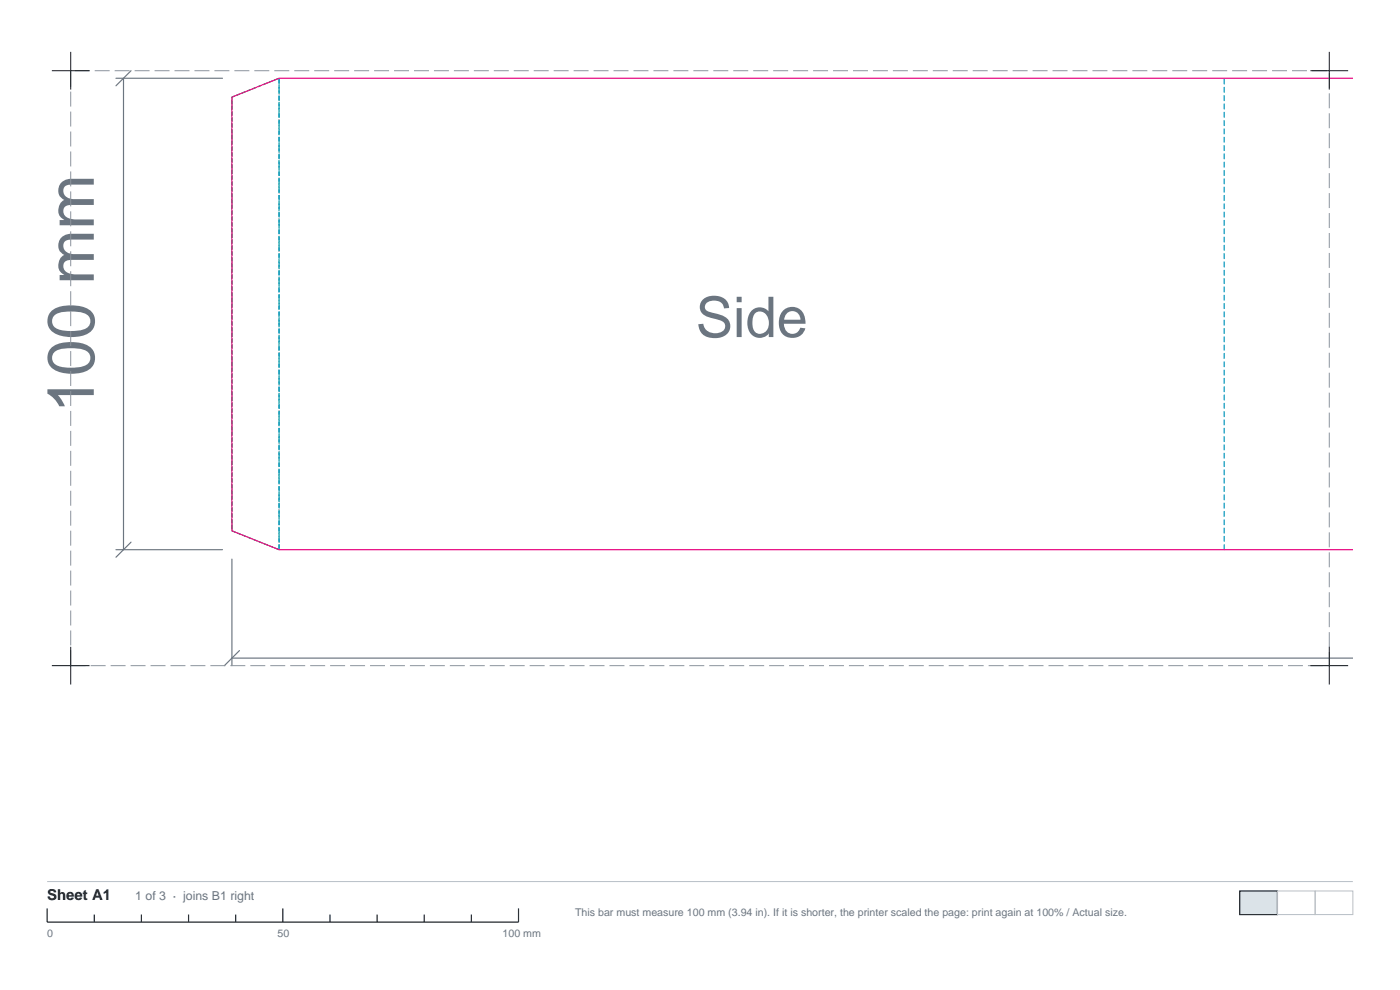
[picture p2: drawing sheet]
<svg xmlns="http://www.w3.org/2000/svg" width="297mm" height="210mm" viewBox="0 0 297 210" stroke-linecap="round" stroke-linejoin="round" font-family="sans-serif">
<defs><g id="words">
<text font-size="14" fill="#6b7580" x="19.9" y="87.6" transform="rotate(-90 19.9 87.6)">100 mm</text>
<text font-size="11.9" fill="#6b7580" x="147.6" y="71.5">Side</text>
<text font-size="3.2" fill="#12171c" x="10" y="191">Sheet A1</text>
<text font-size="2.6" fill="#6b7580" x="28.7" y="191">1 of 3 · joins B1 right</text>
<g font-size="2.3" fill="#6b7580">
<text x="122" y="194.2">This bar must measure 100 mm (3.94 in). If it is shorter, the printer scaled the page: print again at 100% / Actual size.</text>
<text x="10" y="198.8">0</text>
<text x="58.9" y="198.8">50</text>
<text x="106.6" y="198.8">100 mm</text>
</g>
</g></defs>
<path d="M24.6 16.6h22.6M26.2 16.6v100M27.8 15l-3.2 3.2M24.6 116.6h22.6M27.8 115l-3.2 3.2M49.2 118.6v22.6M49.2 139.6h237.8M50.8 138l-3.2 3.2" fill="none" stroke="#6b7580" stroke-width=".25"/>
<path d="M49.2 20.6l10-4v100l-10-4z" fill="none" stroke="#00a359" stroke-width=".25" stroke-dasharray=".7 .5"/>
<path d="M59.2 116.6v-100M259.7 116.6v-100" fill="none" stroke="#008fd4" stroke-width=".25" stroke-dasharray="1.1 .7"/>
<path d="M287 16.6h-227.8l-10 4v92l10 4h227.8" fill="none" stroke="#e6007d" stroke-width=".25"/>
<path d="M15 15h267v126.2h-267z" fill="none" stroke="#8c949e" stroke-width=".21" stroke-dasharray="3.2 1.1" stroke-linecap="butt"/>
<path d="M11 15h8M15 11v8M278 15h8M282 11v8M15 137.2v8M282 137.2v8M11 141.2h8M278 141.2h8" fill="none" stroke="#12171c" stroke-width=".21"/>
<path d="M10 187h277" fill="none" stroke="#b8bfc7" stroke-width=".21"/>
<path d="M10 192.7v2.9h100v-2.9M20 194v1.6M30 194v1.6M40 194v1.6M50 194v1.6M60 192.7v2.9M70 194v1.6M80 194v1.6M90 194v1.6M100 194v1.6" fill="none" stroke="#12171c" stroke-width=".25"/>
<path d="M263 189h8v5h-8z" fill="#dbe3e8" stroke="#12171c" stroke-width=".25"/>
<path d="M271 189h8v5h-8zM279 189h8v5h-8z" fill="none" stroke="#b8bfc7" stroke-width=".21"/>
<use href="#words"/>
</svg>
